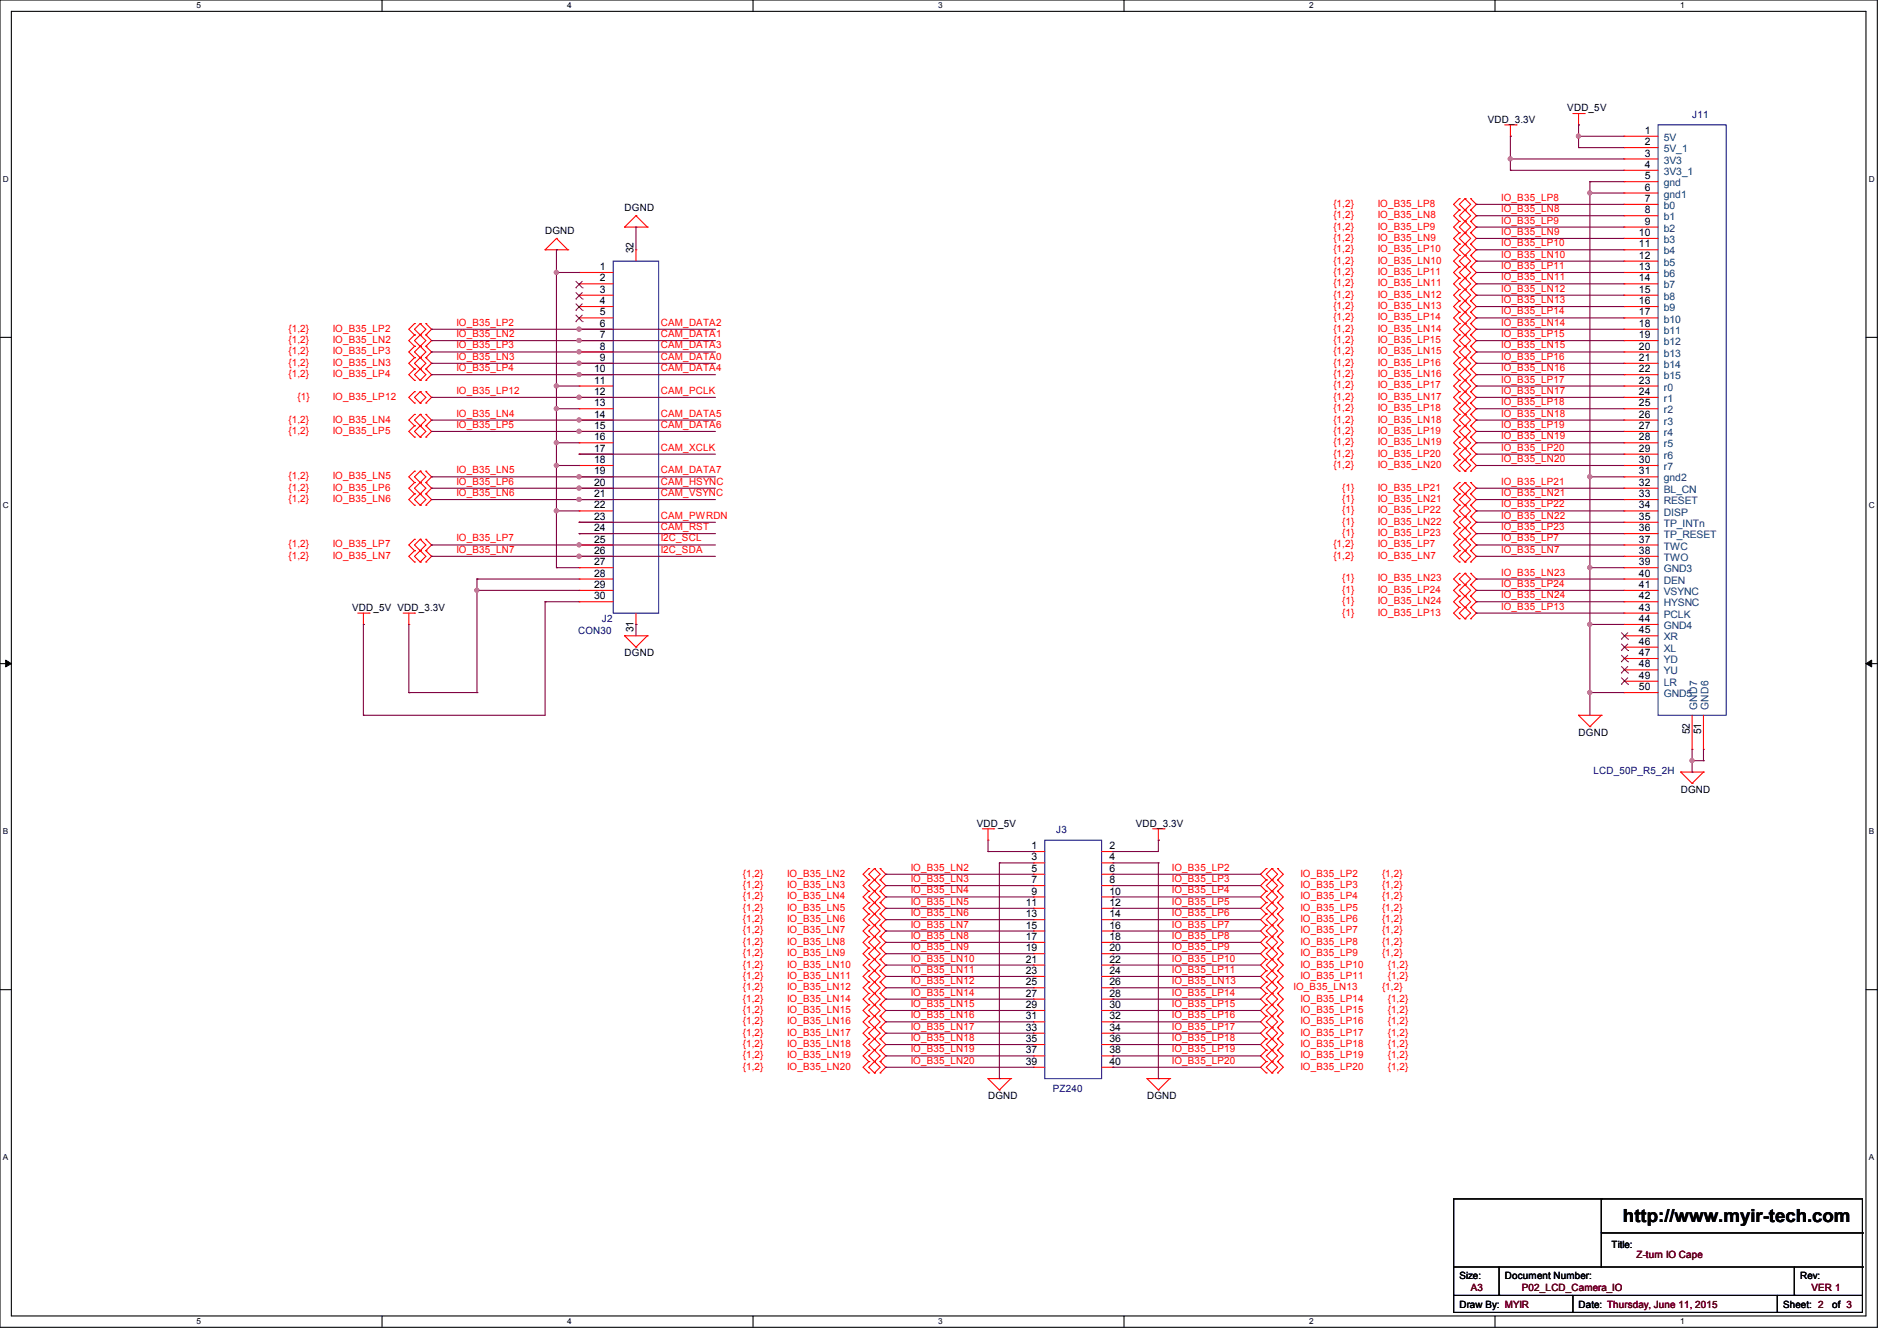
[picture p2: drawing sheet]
<svg xmlns="http://www.w3.org/2000/svg" width="297mm" height="210mm" viewBox="0 0 297 210" stroke-linecap="round" stroke-linejoin="round" font-family="sans-serif">
<defs><g id="words">
<text font-size="2.8" x="254.1" y="191.4">http://www.myir-tech.com</text>
<g font-size="1.6">
<text x="245.4" y="17.4">VDD_5V</text>
<text x="232.9" y="19.2">VDD_3.3V</text>
<text x="257.5" y="21">1</text>
<text x="257.5" y="22.7">2</text>
<text x="257.5" y="24.5">3</text>
<text x="257.5" y="26.3">4</text>
<text x="257.5" y="28.1">5</text>
<text x="257.5" y="29.8">6</text>
<text x="97.8" y="33.1">DGND</text>
<text x="257.5" y="31.6">7</text>
<text x="257.5" y="33.4">8</text>
<text x="257.5" y="35.2">9</text>
<text x="85.3" y="36.7">DGND</text>
<text x="99.2" y="39.7" transform="rotate(-90 99.2 39.7)">32</text>
<text x="256.6" y="37">10</text>
<text x="256.6" y="38.7">11</text>
<text x="256.6" y="40.5">12</text>
<text x="93.9" y="42.3">1</text>
<text x="93.9" y="44.1">2</text>
<text x="93.9" y="45.8">3</text>
<text x="93.9" y="47.6">4</text>
<text x="256.6" y="42.3">13</text>
<text x="256.6" y="44.1">14</text>
<text x="256.6" y="45.8">15</text>
<text x="256.6" y="47.6">16</text>
<text x="93.9" y="49.4">5</text>
<text x="93.9" y="51.2">6</text>
<text x="93.9" y="53">7</text>
<text x="256.6" y="49.4">17</text>
<text x="256.6" y="51.2">18</text>
<text x="256.6" y="53">19</text>
<text x="93" y="58.3">10</text>
<text x="93.9" y="54.7">8</text>
<text x="93.9" y="56.5">9</text>
<text x="256.6" y="54.7">20</text>
<text x="256.6" y="56.5">21</text>
<text x="256.6" y="58.3">22</text>
<text x="93" y="60.1">11</text>
<text x="93" y="61.8">12</text>
<text x="93" y="63.6">13</text>
<text x="93" y="65.4">14</text>
<text x="256.6" y="60.1">23</text>
<text x="256.6" y="61.8">24</text>
<text x="256.6" y="63.6">25</text>
<text x="256.6" y="65.4">26</text>
<text x="93" y="67.2">15</text>
<text x="93" y="69">16</text>
<text x="93" y="70.7">17</text>
<text x="256.6" y="67.2">27</text>
<text x="256.6" y="69">28</text>
<text x="256.6" y="70.7">29</text>
<text x="93" y="72.5">18</text>
<text x="93" y="74.3">19</text>
<text x="93" y="76.1">20</text>
<text x="93" y="77.9">21</text>
<text x="256.6" y="74.3">31</text>
<text x="256.6" y="76.1">32</text>
<text x="256.6" y="77.9">33</text>
<text x="256.6" y="72.5">30</text>
<text x="93" y="79.6">22</text>
<text x="93" y="81.4">23</text>
<text x="93" y="83.2">24</text>
<text x="256.6" y="79.6">34</text>
<text x="256.6" y="81.4">35</text>
<text x="256.6" y="83.2">36</text>
<text x="93" y="85">25</text>
<text x="93" y="86.7">26</text>
<text x="93" y="88.5">27</text>
<text x="256.6" y="85">37</text>
<text x="256.6" y="86.7">38</text>
<text x="256.6" y="88.5">39</text>
<text x="55.1" y="95.7">VDD_5V VDD_3.3V</text>
<text x="93" y="90.3">28</text>
<text x="93" y="92.1">29</text>
<text x="93" y="93.9">30</text>
<text x="256.6" y="90.3">40</text>
<text x="256.6" y="92.1">41</text>
<text x="256.6" y="93.9">42</text>
<text x="256.6" y="95.6">43</text>
<text x="99.2" y="99" transform="rotate(-90 99.2 99)">31</text>
<text x="256.6" y="97.4">44</text>
<text x="256.6" y="99.2">45</text>
<text x="256.6" y="101">46</text>
<text x="97.8" y="102.8">DGND</text>
<text x="256.6" y="102.7">47</text>
<text x="256.6" y="104.5">48</text>
<text x="256.6" y="106.3">49</text>
<text x="256.6" y="108.1">50</text>
<text x="247.2" y="115.2">DGND</text>
<text x="264.6" y="115" transform="rotate(-90 264.6 115)">52</text>
<text x="266.3" y="115" transform="rotate(-90 266.3 115)">51</text>
<text x="263.2" y="124.1">DGND</text>
<text x="152.9" y="129.5">VDD_5V</text>
<text x="177.8" y="129.5">VDD_3.3V</text>
<text x="161.5" y="133">1</text>
<text x="161.5" y="134.7">3</text>
<text x="161.5" y="136.5">5</text>
<text x="173.7" y="133">2</text>
<text x="173.7" y="134.7">4</text>
<text x="173.7" y="136.5">6</text>
<text x="160.6" y="141.9">11</text>
<text x="160.6" y="143.6">13</text>
<text x="161.5" y="138.3">7</text>
<text x="161.5" y="140.1">9</text>
<text x="173.7" y="138.3">8</text>
<text x="173.7" y="140.1">10</text>
<text x="173.7" y="141.9">12</text>
<text x="173.7" y="143.6">14</text>
<text x="160.6" y="145.4">15</text>
<text x="160.6" y="147.2">17</text>
<text x="160.6" y="149">19</text>
<text x="173.7" y="145.4">16</text>
<text x="173.7" y="147.2">18</text>
<text x="173.7" y="149">20</text>
<text x="160.6" y="150.7">21</text>
<text x="160.6" y="152.5">23</text>
<text x="160.6" y="154.3">25</text>
<text x="173.7" y="150.7">22</text>
<text x="173.7" y="152.5">24</text>
<text x="173.7" y="154.3">26</text>
<text x="160.6" y="156.1">27</text>
<text x="160.6" y="157.9">29</text>
<text x="160.6" y="159.6">31</text>
<text x="160.6" y="161.4">33</text>
<text x="173.7" y="156.1">28</text>
<text x="173.7" y="157.9">30</text>
<text x="173.7" y="159.6">32</text>
<text x="173.7" y="161.4">34</text>
<text x="160.6" y="163.2">35</text>
<text x="160.6" y="165">37</text>
<text x="160.6" y="166.8">39</text>
<text x="173.7" y="163.2">36</text>
<text x="173.7" y="165">38</text>
<text x="173.7" y="166.8">40</text>
<text x="154.7" y="172.1">DGND</text>
<text x="179.6" y="172.1">DGND</text>
<text x="252.3" y="195.4">Title:</text>
<text x="228.5" y="200.2">Size:</text>
<text x="235.6" y="200.2">Document Number:</text>
<text x="281.8" y="200.2">Rev:</text>
<text x="228.5" y="204.9">Draw By: MYIR</text>
<text x="247.2" y="204.9">Date: Thursday, June 11, 2015</text>
<text x="279.2" y="204.9">Sheet: 2</text>
<text x="286.8" y="204.9">of 3</text>
</g>
<g font-size="1.6" fill="#004080">
<text x="260.5" y="22.1">5V</text>
<text x="260.5" y="23.8">5V_1</text>
<text x="260.5" y="25.6">3V3</text>
<text x="260.5" y="27.4">3V3_1</text>
<text x="260.5" y="29.2">gnd</text>
<text x="260.5" y="30.9">gnd1</text>
<text x="260.5" y="32.7">b0</text>
<text x="260.5" y="34.5">b1</text>
<text x="260.5" y="36.3">b2</text>
<text x="260.5" y="38.1">b3</text>
<text x="260.5" y="39.8">b4</text>
<text x="260.5" y="41.6">b5</text>
<text x="260.5" y="43.4">b6</text>
<text x="260.5" y="45.2">b7</text>
<text x="260.5" y="46.9">b8</text>
<text x="260.5" y="48.7">b9</text>
<text x="260.5" y="50.5">b10</text>
<text x="260.5" y="52.3">b11</text>
<text x="260.5" y="54.1">b12</text>
<text x="260.5" y="55.8">b13</text>
<text x="260.5" y="57.6">b14</text>
<text x="260.5" y="59.4">b15</text>
<text x="260.5" y="61.2">r0</text>
<text x="260.5" y="63">r1</text>
<text x="260.5" y="64.7">r2</text>
<text x="260.5" y="66.5">r3</text>
<text x="260.5" y="68.3">r4</text>
<text x="260.5" y="70.1">r5</text>
<text x="260.5" y="71.8">r6</text>
<text x="260.5" y="75.4">gnd2</text>
<text x="260.5" y="77.2">BL_CN</text>
<text x="260.5" y="73.6">r7</text>
<text x="260.5" y="79">RESET</text>
<text x="260.5" y="80.7">DISP</text>
<text x="260.5" y="82.5">TP_INTn</text>
<text x="260.5" y="84.3">TP_RESET</text>
<text x="260.5" y="86.1">TWC</text>
<text x="260.5" y="87.8">TWO</text>
<text x="260.5" y="89.6">GND3</text>
<text x="260.5" y="91.4">DEN</text>
<text x="260.5" y="93.2">VSYNC</text>
<text x="260.5" y="95">HYSNC</text>
<text x="260.5" y="96.7">PCLK</text>
<text x="260.5" y="98.5">GND4</text>
<text x="260.5" y="100.3">XR</text>
<text x="260.5" y="102.1">XL</text>
<text x="260.5" y="103.8">YD</text>
<text x="260.5" y="105.6">YU</text>
<text x="260.5" y="107.4">LR</text>
<text x="260.5" y="109.2">GND5</text>
<text x="265.7" y="111.1" transform="rotate(-90 265.7 111.1)">GND7</text>
<text x="267.5" y="111.1" transform="rotate(-90 267.5 111.1)">GND6</text>
</g>
<g font-size="1.6" fill="#000080">
<text x="264.9" y="18.5">J11</text>
<text x="90.5" y="99.2">CON30</text>
<text x="94.2" y="97.5">J2</text>
<text x="249.5" y="121.3">LCD_50P_R5_2H</text>
<text x="165.4" y="130.5">J3</text>
<text x="164.8" y="171.1">PZ240</text>
</g>
<g font-size="1.6" fill="#f00">
<text x="208.8" y="35.9">{1,2}</text>
<text x="208.8" y="34.2">{1,2}</text>
<text x="208.8" y="32.4">{1,2}</text>
<text x="215.7" y="35.9">IO_B35_LP9</text>
<text x="215.7" y="34.2">IO_B35_LN8</text>
<text x="215.7" y="32.4">IO_B35_LP8</text>
<text x="235" y="35">IO_B35_LP9</text>
<text x="235" y="33.2">IO_B35_LN8</text>
<text x="235" y="31.5">IO_B35_LP8</text>
<text x="208.8" y="37.7">{1,2}</text>
<text x="208.8" y="41.3">{1,2}</text>
<text x="208.8" y="39.5">{1,2}</text>
<text x="215.7" y="37.7">IO_B35_LN9</text>
<text x="215.7" y="41.3">IO_B35_LN10</text>
<text x="215.7" y="39.5">IO_B35_LP10</text>
<text x="235" y="36.8">IO_B35_LN9</text>
<text x="235" y="40.3">IO_B35_LN10</text>
<text x="235" y="38.6">IO_B35_LP10</text>
<text x="208.8" y="43.1">{1,2}</text>
<text x="208.8" y="44.8">{1,2}</text>
<text x="208.8" y="46.6">{1,2}</text>
<text x="215.7" y="43.1">IO_B35_LP11</text>
<text x="215.7" y="44.8">IO_B35_LN11</text>
<text x="215.7" y="46.6">IO_B35_LN12</text>
<text x="235" y="43.9">IO_B35_LN11</text>
<text x="235" y="42.1">IO_B35_LP11</text>
<text x="235" y="45.7">IO_B35_LN12</text>
<text x="235" y="47.5">IO_B35_LN13</text>
<text x="45.2" y="51.9">{1,2}</text>
<text x="45.2" y="53.7">{1,2}</text>
<text x="52.1" y="51.9">IO_B35_LP2</text>
<text x="52.1" y="53.7">IO_B35_LN2</text>
<text x="71.5" y="51">IO_B35_LP2</text>
<text x="71.5" y="52.8">IO_B35_LN2</text>
<text x="103.5" y="52.8">CAM_DATA1</text>
<text x="103.5" y="51">CAM_DATA2</text>
<text x="208.8" y="53.7">{1,2}</text>
<text x="208.8" y="50.2">{1,2}</text>
<text x="208.8" y="51.9">{1,2}</text>
<text x="208.8" y="48.4">{1,2}</text>
<text x="215.7" y="53.7">IO_B35_LP15</text>
<text x="215.7" y="50.2">IO_B35_LP14</text>
<text x="215.7" y="51.9">IO_B35_LN14</text>
<text x="215.7" y="48.4">IO_B35_LN13</text>
<text x="235" y="52.8">IO_B35_LP15</text>
<text x="235" y="49.2">IO_B35_LP14</text>
<text x="235" y="51">IO_B35_LN14</text>
<text x="45.2" y="57.3">{1,2}</text>
<text x="45.2" y="55.5">{1,2}</text>
<text x="45.2" y="59.1">{1,2}</text>
<text x="52.1" y="57.3">IO_B35_LN3</text>
<text x="52.1" y="55.5">IO_B35_LP3</text>
<text x="52.1" y="59.1">IO_B35_LP4</text>
<text x="71.5" y="56.3">IO_B35_LN3</text>
<text x="71.5" y="54.6">IO_B35_LP3</text>
<text x="71.5" y="58.1">IO_B35_LP4</text>
<text x="103.5" y="58.1">CAM_DATA4</text>
<text x="103.5" y="56.3">CAM_DATA0</text>
<text x="103.5" y="54.6">CAM_DATA3</text>
<text x="208.8" y="55.5">{1,2}</text>
<text x="208.8" y="59.1">{1,2}</text>
<text x="208.8" y="57.3">{1,2}</text>
<text x="215.7" y="55.5">IO_B35_LN15</text>
<text x="215.7" y="59.1">IO_B35_LN16</text>
<text x="215.7" y="57.3">IO_B35_LP16</text>
<text x="235" y="54.6">IO_B35_LN15</text>
<text x="235" y="59.9">IO_B35_LP17</text>
<text x="235" y="56.3">IO_B35_LP16</text>
<text x="235" y="58.1">IO_B35_LN16</text>
<text x="46.6" y="62.6">{1}</text>
<text x="52.1" y="62.6">IO_B35_LP12</text>
<text x="71.5" y="61.7">IO_B35_LP12</text>
<text x="71.5" y="65.2">IO_B35_LN4</text>
<text x="103.5" y="65.2">CAM_DATA5</text>
<text x="103.5" y="61.7">CAM_PCLK</text>
<text x="208.8" y="62.6">{1,2}</text>
<text x="208.8" y="60.8">{1,2}</text>
<text x="208.8" y="64.4">{1,2}</text>
<text x="215.7" y="62.6">IO_B35_LN17</text>
<text x="215.7" y="60.8">IO_B35_LP17</text>
<text x="215.7" y="64.4">IO_B35_LP18</text>
<text x="235" y="61.7">IO_B35_LN17</text>
<text x="235" y="63.5">IO_B35_LP18</text>
<text x="235" y="65.2">IO_B35_LN18</text>
<text x="45.2" y="66.2">{1,2}</text>
<text x="45.2" y="67.9">{1,2}</text>
<text x="52.1" y="66.2">IO_B35_LN4</text>
<text x="52.1" y="67.9">IO_B35_LP5</text>
<text x="71.5" y="67">IO_B35_LP5</text>
<text x="103.5" y="70.6">CAM_XCLK</text>
<text x="103.5" y="67">CAM_DATA6</text>
<text x="208.8" y="69.7">{1,2}</text>
<text x="208.8" y="67.9">{1,2}</text>
<text x="208.8" y="71.5">{1,2}</text>
<text x="208.8" y="66.2">{1,2}</text>
<text x="215.7" y="69.7">IO_B35_LN19</text>
<text x="215.7" y="67.9">IO_B35_LP19</text>
<text x="215.7" y="71.5">IO_B35_LP20</text>
<text x="215.7" y="66.2">IO_B35_LN18</text>
<text x="235" y="67">IO_B35_LP19</text>
<text x="235" y="68.8">IO_B35_LN19</text>
<text x="235" y="70.6">IO_B35_LP20</text>
<text x="45.2" y="75.1">{1,2}</text>
<text x="45.2" y="76.8">{1,2}</text>
<text x="52.1" y="75.1">IO_B35_LN5</text>
<text x="52.1" y="76.8">IO_B35_LP6</text>
<text x="71.5" y="74.1">IO_B35_LN5</text>
<text x="71.5" y="77.7">IO_B35_LN6</text>
<text x="71.5" y="75.9">IO_B35_LP6</text>
<text x="103.5" y="77.7">CAM_VSYNC</text>
<text x="103.5" y="75.9">CAM_HSYNC</text>
<text x="103.5" y="74.1">CAM_DATA7</text>
<text x="208.8" y="73.3">{1,2}</text>
<text x="210.2" y="76.8">{1}</text>
<text x="215.7" y="76.8">IO_B35_LP21</text>
<text x="215.7" y="73.3">IO_B35_LN20</text>
<text x="235" y="75.9">IO_B35_LP21</text>
<text x="235" y="77.7">IO_B35_LN21</text>
<text x="235" y="72.3">IO_B35_LN20</text>
<text x="45.2" y="78.6">{1,2}</text>
<text x="52.1" y="78.6">IO_B35_LN6</text>
<text x="103.5" y="83">CAM_RST</text>
<text x="103.5" y="81.2">CAM_PWRDN</text>
<text x="210.2" y="78.6">{1}</text>
<text x="210.2" y="83.9">{1}</text>
<text x="210.2" y="82.2">{1}</text>
<text x="210.2" y="80.4">{1}</text>
<text x="215.7" y="78.6">IO_B35_LN21</text>
<text x="215.7" y="83.9">IO_B35_LP23</text>
<text x="215.7" y="82.2">IO_B35_LN22</text>
<text x="215.7" y="80.4">IO_B35_LP22</text>
<text x="235" y="83">IO_B35_LP23</text>
<text x="235" y="81.2">IO_B35_LN22</text>
<text x="235" y="79.5">IO_B35_LP22</text>
<text x="45.2" y="85.7">{1,2}</text>
<text x="45.2" y="87.5">{1,2}</text>
<text x="52.1" y="85.7">IO_B35_LP7</text>
<text x="52.1" y="87.5">IO_B35_LN7</text>
<text x="71.5" y="86.6">IO_B35_LN7</text>
<text x="71.5" y="84.8">IO_B35_LP7</text>
<text x="103.5" y="86.6">I2C_SDA</text>
<text x="103.5" y="84.8">I2C_SCL</text>
<text x="208.8" y="85.7">{1,2}</text>
<text x="208.8" y="87.5">{1,2}</text>
<text x="215.7" y="85.7">IO_B35_LP7</text>
<text x="215.7" y="87.5">IO_B35_LN7</text>
<text x="235" y="86.6">IO_B35_LN7</text>
<text x="235" y="84.8">IO_B35_LP7</text>
<text x="210.2" y="91.1">{1}</text>
<text x="210.2" y="94.6">{1}</text>
<text x="210.2" y="92.8">{1}</text>
<text x="215.7" y="91.1">IO_B35_LN23</text>
<text x="215.7" y="94.6">IO_B35_LN24</text>
<text x="215.7" y="92.8">IO_B35_LP24</text>
<text x="235" y="90.1">IO_B35_LN23</text>
<text x="235" y="93.7">IO_B35_LN24</text>
<text x="235" y="91.9">IO_B35_LP24</text>
<text x="235" y="95.5">IO_B35_LP13</text>
<text x="210.2" y="96.4">{1}</text>
<text x="215.7" y="96.4">IO_B35_LP13</text>
<text x="116.3" y="137.3">{1,2}</text>
<text x="123.2" y="137.3">IO_B35_LN2</text>
<text x="142.6" y="136.4">IO_B35_LN2</text>
<text x="183.5" y="136.4">IO_B35_LP2</text>
<text x="203.6" y="137.3">IO_B35_LP2</text>
<text x="216.4" y="137.3">{1,2}</text>
<text x="116.3" y="139.1">{1,2}</text>
<text x="116.3" y="140.8">{1,2}</text>
<text x="116.3" y="142.6">{1,2}</text>
<text x="123.2" y="139.1">IO_B35_LN3</text>
<text x="123.2" y="140.8">IO_B35_LN4</text>
<text x="123.2" y="142.6">IO_B35_LN5</text>
<text x="142.6" y="138.1">IO_B35_LN3</text>
<text x="142.6" y="139.9">IO_B35_LN4</text>
<text x="142.6" y="141.7">IO_B35_LN5</text>
<text x="142.6" y="143.5">IO_B35_LN6</text>
<text x="183.5" y="138.1">IO_B35_LP3</text>
<text x="183.5" y="139.9">IO_B35_LP4</text>
<text x="183.5" y="141.7">IO_B35_LP5</text>
<text x="183.5" y="143.5">IO_B35_LP6</text>
<text x="203.6" y="139.1">IO_B35_LP3</text>
<text x="203.6" y="140.8">IO_B35_LP4</text>
<text x="203.6" y="142.6">IO_B35_LP5</text>
<text x="216.4" y="139.1">{1,2}</text>
<text x="216.4" y="140.8">{1,2}</text>
<text x="216.4" y="142.6">{1,2}</text>
<text x="116.3" y="144.4">{1,2}</text>
<text x="116.3" y="146.2">{1,2}</text>
<text x="116.3" y="148">{1,2}</text>
<text x="116.3" y="149.7">{1,2}</text>
<text x="123.2" y="144.4">IO_B35_LN6</text>
<text x="123.2" y="146.2">IO_B35_LN7</text>
<text x="123.2" y="148">IO_B35_LN8</text>
<text x="123.2" y="149.7">IO_B35_LN9</text>
<text x="142.6" y="145.2">IO_B35_LN7</text>
<text x="142.6" y="147">IO_B35_LN8</text>
<text x="142.6" y="148.8">IO_B35_LN9</text>
<text x="183.5" y="145.2">IO_B35_LP7</text>
<text x="183.5" y="147">IO_B35_LP8</text>
<text x="183.5" y="148.8">IO_B35_LP9</text>
<text x="203.6" y="144.4">IO_B35_LP6</text>
<text x="203.6" y="146.2">IO_B35_LP7</text>
<text x="203.6" y="148">IO_B35_LP8</text>
<text x="203.6" y="149.7">IO_B35_LP9</text>
<text x="216.4" y="144.4">{1,2}</text>
<text x="216.4" y="146.2">{1,2}</text>
<text x="216.4" y="148">{1,2}</text>
<text x="216.4" y="149.7">{1,2}</text>
<text x="116.3" y="151.5">{1,2}</text>
<text x="116.3" y="153.3">{1,2}</text>
<text x="116.3" y="155.1">{1,2}</text>
<text x="123.2" y="151.5">IO_B35_LN10</text>
<text x="123.2" y="153.3">IO_B35_LN11</text>
<text x="123.2" y="155.1">IO_B35_LN12</text>
<text x="142.6" y="150.6">IO_B35_LN10</text>
<text x="142.6" y="152.4">IO_B35_LN11</text>
<text x="142.6" y="154.1">IO_B35_LN12</text>
<text x="142.6" y="155.9">IO_B35_LN14</text>
<text x="183.5" y="150.6">IO_B35_LP10</text>
<text x="183.5" y="152.4">IO_B35_LP11</text>
<text x="183.5" y="154.1">IO_B35_LN13</text>
<text x="183.5" y="155.9">IO_B35_LP14</text>
<text x="202.5" y="155.1">IO_B35_LN13</text>
<text x="203.6" y="151.5">IO_B35_LP10</text>
<text x="203.6" y="153.3">IO_B35_LP11</text>
<text x="216.4" y="155.1">{1,2}</text>
<text x="217.3" y="151.5">{1,2}</text>
<text x="217.3" y="153.3">{1,2}</text>
<text x="116.3" y="156.8">{1,2}</text>
<text x="116.3" y="158.6">{1,2}</text>
<text x="116.3" y="160.4">{1,2}</text>
<text x="123.2" y="156.8">IO_B35_LN14</text>
<text x="123.2" y="158.6">IO_B35_LN15</text>
<text x="123.2" y="160.4">IO_B35_LN16</text>
<text x="142.6" y="157.7">IO_B35_LN15</text>
<text x="142.6" y="159.5">IO_B35_LN16</text>
<text x="142.6" y="161.2">IO_B35_LN17</text>
<text x="183.5" y="157.7">IO_B35_LP15</text>
<text x="183.5" y="159.5">IO_B35_LP16</text>
<text x="183.5" y="161.2">IO_B35_LP17</text>
<text x="203.6" y="156.8">IO_B35_LP14</text>
<text x="203.6" y="158.6">IO_B35_LP15</text>
<text x="203.6" y="160.4">IO_B35_LP16</text>
<text x="217.3" y="156.8">{1,2}</text>
<text x="217.3" y="158.6">{1,2}</text>
<text x="217.3" y="160.4">{1,2}</text>
<text x="116.3" y="162.2">{1,2}</text>
<text x="116.3" y="164">{1,2}</text>
<text x="116.3" y="165.7">{1,2}</text>
<text x="116.3" y="167.5">{1,2}</text>
<text x="123.2" y="162.2">IO_B35_LN17</text>
<text x="123.2" y="164">IO_B35_LN18</text>
<text x="123.2" y="165.7">IO_B35_LN19</text>
<text x="123.2" y="167.5">IO_B35_LN20</text>
<text x="142.6" y="163">IO_B35_LN18</text>
<text x="142.6" y="164.8">IO_B35_LN19</text>
<text x="142.6" y="166.6">IO_B35_LN20</text>
<text x="183.5" y="163">IO_B35_LP18</text>
<text x="183.5" y="164.8">IO_B35_LP19</text>
<text x="183.5" y="166.6">IO_B35_LP20</text>
<text x="203.6" y="162.2">IO_B35_LP17</text>
<text x="203.6" y="164">IO_B35_LP18</text>
<text x="203.6" y="165.7">IO_B35_LP19</text>
<text x="203.6" y="167.5">IO_B35_LP20</text>
<text x="217.3" y="162.2">{1,2}</text>
<text x="217.3" y="164">{1,2}</text>
<text x="217.3" y="165.7">{1,2}</text>
<text x="217.3" y="167.5">{1,2}</text>
</g>
<g font-size="1.6" fill="#800000">
<text x="256.2" y="197">Z-turn IO Cape</text>
<text x="230.3" y="202.2">A3</text>
<text x="238.3" y="202.2">P02_LCD_Camera_IO</text>
<text x="283.6" y="202.2">VER 1</text>
</g>
<g font-size="1.3">
<text x="30.8" y="1.3">5</text>
<text x="88.8" y="1.3">4</text>
<text x="146.9" y="1.3">3</text>
<text x="205" y="1.3">2</text>
<text x="263.1" y="1.3">1</text>
<text x=".5" y="28.4">D</text>
<text x="292.6" y="28.4">D</text>
<text x=".5" y="79.5">C</text>
<text x="292.6" y="79.5">C</text>
<text x=".5" y="130.6">B</text>
<text x="292.6" y="130.6">B</text>
<text x=".5" y="181.7">A</text>
<text x="292.6" y="181.7">A</text>
<text x="30.8" y="207.4">5</text>
<text x="88.8" y="207.4">4</text>
<text x="146.9" y="207.4">3</text>
<text x="205" y="207.4">2</text>
<text x="263.1" y="207.4">1</text>
</g>
</g></defs>
<path d="M0 0h293.9v207.9h-293.9zM1.8 1.8h290.3v204.3h-290.3z" fill="none" stroke="#000" stroke-width=".17"/>
<g fill="#fff">
<path d="M30.8 .2h.7v1.4h-.7z"/>
<path d="M30.8 206.2h.7v1.4h-.7z"/>
</g>
<path d="M59.8 0v1.8M59.8 206.1v1.8" fill="none" stroke="#000" stroke-width=".17"/>
<g fill="#fff">
<path d="M88.8 .2h.7v1.4h-.7z"/>
<path d="M88.8 206.2h.7v1.4h-.7z"/>
</g>
<path d="M117.9 0v1.8M117.9 206.1v1.8" fill="none" stroke="#000" stroke-width=".17"/>
<g fill="#fff">
<path d="M146.9 .2h.7v1.4h-.7z"/>
<path d="M146.9 206.2h.7v1.4h-.7z"/>
</g>
<path d="M176 0v1.8M176 206.1v1.8" fill="none" stroke="#000" stroke-width=".17"/>
<g fill="#fff">
<path d="M205 .2h.7v1.4h-.7z"/>
<path d="M205 206.2h.7v1.4h-.7z"/>
</g>
<path d="M234.1 0v1.8M234.1 206.1v1.8" fill="none" stroke="#000" stroke-width=".17"/>
<g fill="#fff">
<path d="M263.1 .2h.6v1.4h-.6z"/>
<path d="M263.1 206.2h.6v1.4h-.6z"/>
<path d="M.5 27.3h.9v1.4h-.9z"/>
<path d="M292.6 27.3h.9v1.4h-.9z"/>
<path d="M.5 78.4h.9v1.4h-.9z"/>
<path d="M292.6 78.4h.9v1.4h-.9z"/>
</g>
<path d="M0 52.8h1.8M292.1 52.8h1.8" fill="none" stroke="#000" stroke-width=".17"/>
<g fill="#fff">
<path d="M.5 129.5h.8v1.4h-.8z"/>
<path d="M292.6 129.5h.8v1.4h-.8z"/>
</g>
<path d="M0 103.9h1.8M292.1 103.9h1.8" fill="none" stroke="#000" stroke-width=".17"/>
<path d="M.9 103.4l.9 .5-.9 .5zM292.1 103.9l.9-.5v1z" fill="#000" stroke="#000" stroke-width=".16"/>
<g fill="#fff">
<path d="M.5 180.5h.8v1.4h-.8z"/>
<path d="M292.6 180.5h.8v1.4h-.8z"/>
</g>
<g fill="none" stroke="#000" stroke-width=".17">
<path d="M0 155h1.8M292.1 155h1.8M227.6 187.7h64v17.8h-64zM227.6 198.4h64M234.7 198.4v4.5M250.7 187.7h.1M250.7 187.7v10.7M250.7 193.1h40.9M280.9 198.4v4.5M291.6 198.4h.1M291.6 193.1h.1M227.6 202.9h.1"/>
<path d="M227.6 202.9h64M234.7 202.9h.1M246.3 205.5h.1M246.3 202.9v2.6M278.3 205.5h.1M278.3 202.9v2.6M280.9 202.9h.1"/>
</g>
<g fill="none" stroke="#f00" stroke-width=".17">
<path d="M235.6 19.6h1.8M236.5 19.6v1.7M237.4 19.6h.1M246.3 17.8h1.7M247.1 19.6h.1M247.1 17.8v1.8M248 17.8h.1M85.3 39.1h.1M85.3 39.1h3.6M87.1 37.3h.1M87.1 37.3l1.8 1.8M87.1 37.3l-1.8 1.8"/>
<path d="M88.9 39.1h.1M97.8 35.6h.1M97.8 35.6h3.5M99.6 33.8h.1M99.6 39.1h.1M99.6 33.8l1.7 1.8M99.6 33.8l-1.8 1.8M99.6 39.1v1.8M101.3 35.6h.1M228.5 38.2h.1M228.5 36.4h.1M228.5 34.7h.1"/>
<path d="M228.5 32.9h.1M228.5 31.1h.1M228.5 38.2l-.9 .9 .9 .9M228.5 36.4l-.9 .9 .9 .9M228.5 31.1l-.9 .9 .9 .9M228.5 34.7l-.9 .9 .9 .8M228.5 32.9l-.9 .9 .9 .9M229.4 36.4h.1M229.4 38.2h.1M229.4 34.7h.1M229.4 32.9h.1M229.4 31.1h.1"/>
<path d="M229.4 31.1l-.9 .9 1.8 1.8-1.8 1.8 1.8 1.7-1.8 1.8 1.8 1.8-1.8 1.8 1.8 1.7-1.8 1.8 1.8 1.8-1.8 1.8 1.8 1.8-1.8 1.7 1.8 1.8-1.8 1.8 1.8 1.8-1.8 1.8 1.8 1.7-1.8 1.8 1.8 1.8-1.8 1.8 1.8 1.7-1.8 1.8 1.8 1.8-.9 .9M229.4 31.1l.9 .9-1.8 1.8 1.8 1.8-1.8 1.7 1.8 1.8-1.8 1.8 1.8 1.8-1.8 1.7 1.8 1.8-1.8 1.8 1.8 1.8-1.8 1.8 1.8 1.7-1.8 1.8 1.8 1.8-1.8 1.8 1.8 1.8-1.8 1.7 1.8 1.8-1.8 1.8 1.8 1.8-1.8 1.7 1.8 1.8-1.8 1.8 .9 .9M230.3 38.2h.1M230.3 36.4h.1M230.3 34.7h.1M230.3 32.9h.1M230.3 31.1h.1M230.3 38.2l.8 .9-.8 .9M230.3 36.4l.8 .9-.8 .9M230.3 32.9l.8 .9-.8 .9M230.3 34.7l.8 .9-.8 .8M230.3 31.1l.8 .9-.8 .9"/>
<path d="M236.5 21.3h.1M254.3 21.3h.1M254.3 23.1h.1M254.3 24.9h.1M254.3 26.7h.1M254.3 28.4h.1M254.3 30.2h.1M254.3 32h.1M254.3 33.8h.1M254.3 35.6h.1M254.3 37.3h.1M254.3 39.1h.1"/>
<path d="M254.3 39.1h5.3M254.3 35.6h5.3M254.3 21.3h5.3M254.3 23.1h5.3M254.3 24.9h5.3M254.3 26.7h5.3M254.3 28.4h5.3M254.3 30.2h5.3M254.3 32h5.3M254.3 33.8h5.3M254.3 37.3h5.3M64.9 57.8h.1"/>
<path d="M64.9 56h.1M64.9 54.2h.1M64.9 59.6h.1M64.9 52.5h.1M64.9 50.7h.1M64.9 57.8l-.9 .9 .9 .9M64.9 52.5l-.9 .8 .9 .9M64.9 56l-.9 .9 .9 .9M64.9 50.7l-.9 .9 .9 .9M64.9 54.2l-.9 .9 .9 .9M65.8 56h.1M65.8 57.8h.1"/>
<path d="M65.8 54.2h.1M65.8 59.6h.1M65.8 50.7h.1M65.8 52.5h.1M65.8 50.7l-.9 .9 1.8 1.7-1.8 1.8 1.8 1.8-1.8 1.8 .9 .9M65.8 50.7l.9 .9-1.8 1.7 1.8 1.8-1.8 1.8 1.8 1.8-.9 .9M66.7 57.8h.1M66.7 56h.1M66.7 54.2h.1M66.7 59.6h.1M66.7 52.5h.1M66.7 50.7h.1"/>
<path d="M66.7 57.8l.9 .9-.9 .9M66.7 56l.9 .9-.9 .9M66.7 52.5l.9 .8-.9 .9M66.7 54.2l.9 .9-.9 .9M66.7 50.7l.9 .9-.9 .9M90.7 42.7h.1M90.7 44.4h.1M90.7 46.2h.1M90.7 48h.1M90.7 49.8h.1M90.7 51.6h.1M90.7 53.3h.1"/>
<path d="M90.7 55.1h.1M90.7 56.9h.1M90.7 58.7h.1M90.7 42.7h5.3M90.7 44.4h5.3M90.7 46.2h5.3M90.7 48h5.3M90.7 49.8h5.3M90.7 51.6h5.3M90.7 53.3h5.3M90.7 55.1h5.3M90.7 56.9h5.3"/>
<path d="M90.7 58.7h5.3M228.5 56h.1M228.5 54.2h.1M228.5 52.5h.1M228.5 59.6h.1M228.5 43.6h.1M228.5 41.8h.1M228.5 45.3h.1M228.5 40h.1M228.5 57.8h.1M228.5 50.7h.1M228.5 48.9h.1"/>
<path d="M228.5 47.1h.1M228.5 57.8l-.9 .9 .9 .9M228.5 50.7l-.9 .9 .9 .9M228.5 54.2l-.9 .9 .9 .9M228.5 56l-.9 .9 .9 .9M228.5 48.9l-.9 .9 .9 .9M228.5 52.5l-.9 .8 .9 .9M228.5 59.6l-.9 .9 .9 .8M228.5 45.3l-.9 .9 .9 .9M228.5 41.8l-.9 .9 .9 .9M228.5 47.1l-.9 .9 .9 .9M228.5 40l-.9 .9 .9 .9"/>
<path d="M228.5 43.6l-.9 .8 .9 .9M229.4 54.2h.1M229.4 56h.1M229.4 52.5h.1M229.4 59.6h.1M229.4 41.8h.1M229.4 43.6h.1M229.4 45.3h.1M229.4 40h.1M229.4 57.8h.1M229.4 48.9h.1M229.4 50.7h.1"/>
<path d="M229.4 47.1h.1M230.3 56h.1M230.3 54.2h.1M230.3 52.5h.1M230.3 59.6h.1M230.3 43.6h.1M230.3 41.8h.1M230.3 45.3h.1M230.3 40h.1M230.3 57.8h.1M230.3 50.7h.1M230.3 48.9h.1"/>
<path d="M230.3 47.1h.1M230.3 54.2l.8 .9-.8 .9M230.3 50.7l.8 .9-.8 .9M230.3 52.5l.8 .8-.8 .9M230.3 56l.8 .9-.8 .9M230.3 48.9l.8 .9-.8 .9M230.3 57.8l.8 .9-.8 .9M230.3 59.6l.8 .9-.8 .8M230.3 41.8l.8 .9-.8 .9M230.3 45.3l.8 .9-.8 .9M230.3 43.6l.8 .8-.8 .9M230.3 40l.8 .9-.8 .9"/>
<path d="M230.3 47.1l.8 .9-.8 .9M254.3 40.9h.1M254.3 42.7h.1M254.3 44.4h.1M254.3 46.2h.1M254.3 48h.1M254.3 49.8h.1M254.3 51.6h.1M254.3 53.3h.1M254.3 55.1h.1M254.3 56.9h.1M254.3 58.7h.1"/>
<path d="M254.3 40.9h5.3M254.3 42.7h5.3M254.3 44.4h5.3M254.3 46.2h5.3M254.3 48h5.3M254.3 49.8h5.3M254.3 51.6h5.3M254.3 53.3h5.3M254.3 55.1h5.3M254.3 56.9h5.3M254.3 58.7h5.3M64.9 63.1h.1"/>
<path d="M64.9 61.3h.1M64.9 66.7h.1M64.9 64.9h.1M64.9 75.6h.1M64.9 73.8h.1M64.9 68.5h.1M64.9 79.1h.1M64.9 77.3h.1M64.9 64.9l-.9 .9 .9 .9M64.9 61.3l-.9 .9 .9 .9M64.9 77.3l-.9 .9 .9 .9M64.9 73.8l-.9 .9 .9 .9"/>
<path d="M64.9 66.7l-.9 .9 .9 .9M64.9 75.6l-.9 .9 .9 .8M65.8 61.3h.1M65.8 63.1h.1M65.8 64.9h.1M65.8 66.7h.1M65.8 73.8h.1M65.8 75.6h.1M65.8 68.5h.1M65.8 77.3h.1M65.8 79.1h.1M65.8 61.3l.9 .9-.9 .9"/>
<path d="M65.8 61.3l-.9 .9 .9 .9M65.8 64.9l.9 .9-1.8 1.8 .9 .9M65.8 64.9l-.9 .9 1.8 1.8-.9 .9M65.8 73.8l.9 .9-1.8 1.8 1.8 1.7-.9 .9M65.8 73.8l-.9 .9 1.8 1.8-1.8 1.7 .9 .9M66.7 63.1h.1M66.7 61.3h.1M66.7 66.7h.1M66.7 64.9h.1M66.7 75.6h.1M66.7 73.8h.1M66.7 68.5h.1"/>
<path d="M66.7 79.1h.1M66.7 77.3h.1M66.7 64.9l.9 .9-.9 .9M66.7 61.3l.9 .9-.9 .9M66.7 73.8l.9 .9-.9 .9M66.7 77.3l.9 .9-.9 .9M66.7 66.7l.9 .9-.9 .9M66.7 75.6l.9 .9-.9 .8M90.7 60.5h.1M90.7 62.2h.1M90.7 64h.1M90.7 65.8h.1"/>
<path d="M90.7 67.6h.1M90.7 69.3h.1M90.7 71.1h.1M90.7 72.9h.1M90.7 74.7h.1M90.7 76.5h.1M90.7 78.2h.1M90.7 74.7h5.3M90.7 76.5h5.3M90.7 78.2h5.3M90.7 60.5h5.3M90.7 62.2h5.3"/>
<path d="M90.7 64h5.3M90.7 65.8h5.3M90.7 67.6h5.3M90.7 69.3h5.3M90.7 71.1h5.3M90.7 72.9h5.3M228.5 70.2h.1M228.5 68.5h.1M228.5 66.7h.1M228.5 79.1h.1M228.5 77.3h.1M228.5 75.6h.1"/>
<path d="M228.5 63.1h.1M228.5 61.3h.1M228.5 73.8h.1M228.5 72h.1M228.5 64.9h.1M228.5 72l-.9 .9 .9 .9M228.5 68.5l-.9 .8 .9 .9M228.5 70.2l-.9 .9 .9 .9M228.5 63.1l-.9 .9 .9 .9M228.5 66.7l-.9 .9 .9 .9M228.5 77.3l-.9 .9 .9 .9M228.5 79.1l-.9 .9 .9 .9"/>
<path d="M228.5 75.6l-.9 .9 .9 .8M228.5 64.9l-.9 .9 .9 .9M228.5 61.3l-.9 .9 .9 .9M229.4 68.5h.1M229.4 70.2h.1M229.4 66.7h.1M229.4 77.3h.1M229.4 79.1h.1M229.4 75.6h.1M229.4 61.3h.1M229.4 63.1h.1M229.4 72h.1"/>
<path d="M229.4 73.8h.1M229.4 64.9h.1M229.4 75.6l-.9 .9 1.8 1.7-.9 .9M229.4 75.6l.9 .9-1.8 1.7 1.8 1.8-1.8 1.8 1.8 1.8-1.8 1.7 1.8 1.8-.9 .9M229.4 79.1l-.9 .9 1.8 1.8-1.8 1.8 1.8 1.7-1.8 1.8 .9 .9M230.3 70.2h.1M230.3 68.5h.1M230.3 66.7h.1M230.3 79.1h.1M230.3 77.3h.1M230.3 75.6h.1M230.3 63.1h.1"/>
<path d="M230.3 61.3h.1M230.3 73.8h.1M230.3 72h.1M230.3 64.9h.1M230.3 68.5l.8 .8-.8 .9M230.3 72l.8 .9-.8 .9M230.3 64.9l.8 .9-.8 .9M230.3 66.7l.8 .9-.8 .9M230.3 70.2l.8 .9-.8 .9M230.3 63.1l.8 .9-.8 .9M230.3 77.3l.8 .9-.8 .9M230.3 75.6l.8 .9-.8 .8"/>
<path d="M230.3 61.3l.8 .9-.8 .9M230.3 79.1l.8 .9-.8 .9M254.3 74.7h.1M254.3 76.5h.1M254.3 78.2h.1M254.3 60.5h.1M254.3 62.2h.1M254.3 64h.1M254.3 65.8h.1M254.3 67.6h.1M254.3 69.3h.1M254.3 71.1h.1"/>
<path d="M254.3 72.9h.1M254.3 74.7h5.3M254.3 76.5h5.3M254.3 78.2h5.3M254.3 60.5h5.3M254.3 62.2h5.3M254.3 64h5.3M254.3 65.8h5.3M254.3 67.6h5.3M254.3 69.3h5.3M254.3 71.1h5.3M254.3 72.9h5.3"/>
<path d="M56 96h1.8M56.9 97.8h.1M56.9 96v1.8M57.8 96h.1M63.1 96h1.8M64 97.8h.1M64 96v1.8M64.9 96h.1M64.9 86.2h.1M64.9 84.5h.1M64.9 88h.1M64.9 84.5l-.9 .8 .9 .9"/>
<path d="M64.9 86.2l-.9 .9 .9 .9M65.8 84.5h.1M65.8 86.2h.1M65.8 88h.1M65.8 84.5l.9 .8-1.8 1.8 .9 .9M65.8 84.5l-.9 .8 1.8 1.8-.9 .9M66.7 86.2h.1M66.7 84.5h.1M66.7 88h.1M66.7 84.5l.9 .8-.9 .9M66.7 86.2l.9 .9-.9 .9M90.7 80h.1"/>
<path d="M90.7 81.8h.1M90.7 83.6h.1M90.7 85.3h.1M90.7 87.1h.1M90.7 88.9h.1M90.7 90.7h.1M90.7 92.5h.1M90.7 94.2h.1M90.7 80h5.3M90.7 81.8h5.3M90.7 83.6h5.3M90.7 85.3h5.3"/>
<path d="M90.7 87.1h5.3M90.7 88.9h5.3M90.7 90.7h5.3M90.7 92.5h5.3M90.7 94.2h5.3M97.8 99.6h.1M97.8 99.6h3.5M97.8 99.6l1.8 1.7M99.6 97.8h.1M99.6 96v1.8M101.3 99.6h.1M101.3 99.6l-1.7 1.7"/>
<path d="M228.5 91.6h.1M228.5 89.8h.1M228.5 84.5h.1M228.5 82.7h.1M228.5 95.1h.1M228.5 93.3h.1M228.5 80.9h.1M228.5 96.9h.1M228.5 86.2h.1M228.5 88h.1M228.5 80.9l-.9 .9 .9 .9M228.5 93.3l-.9 .9 .9 .9"/>
<path d="M228.5 89.8l-.9 .9 .9 .9M228.5 86.2l-.9 .9 .9 .9M228.5 82.7l-.9 .9 .9 .9M228.5 95.1l-.9 .9 .9 .9M228.5 91.6l-.9 .9 .9 .8M228.5 84.5l-.9 .8 .9 .9M229.4 89.8h.1M229.4 91.6h.1M229.4 82.7h.1M229.4 84.5h.1M229.4 93.3h.1M229.4 95.1h.1"/>
<path d="M229.4 80.9h.1M229.4 96.9h.1M229.4 86.2h.1M229.4 88h.1M229.4 89.8l.9 .9-1.8 1.8 1.8 1.7-1.8 1.8 .9 .9M229.4 89.8l-.9 .9 1.8 1.8-1.8 1.7 1.8 1.8-.9 .9M230.3 91.6h.1M230.3 89.8h.1M230.3 84.5h.1M230.3 82.7h.1M230.3 95.1h.1M230.3 93.3h.1"/>
<path d="M230.3 80.9h.1M230.3 96.9h.1M230.3 86.2h.1M230.3 88h.1M230.3 80.9l.8 .9-.8 .9M230.3 89.8l.8 .9-.8 .9M230.3 93.3l.8 .9-.8 .9M230.3 86.2l.8 .9-.8 .9M230.3 82.7l.8 .9-.8 .9M230.3 91.6l.8 .9-.8 .8M230.3 95.1l.8 .9-.8 .9M230.3 84.5l.8 .8-.8 .9"/>
<path d="M254.3 80h.1M254.3 81.8h.1M254.3 83.6h.1M254.3 85.3h.1M254.3 87.1h.1M254.3 88.9h.1M254.3 90.7h.1M254.3 92.5h.1M254.3 94.2h.1M254.3 96h.1M254.3 97.8h.1M254.3 99.6h.1"/>
<path d="M254.3 99.6h5.3M254.3 96h5.3M254.3 80h5.3M254.3 81.8h5.3M254.3 83.6h5.3M254.3 85.3h5.3M254.3 87.1h5.3M254.3 88.9h5.3M254.3 90.7h5.3M254.3 92.5h5.3M254.3 94.2h5.3M254.3 97.8h5.3"/>
<path d="M99.6 101.3h.1M247.1 112h.1M247.1 112h3.6M247.1 112l1.8 1.8M248.9 113.8h.1M250.7 112h.1M250.7 112l-1.8 1.8M254.3 101.3h.1M254.3 103.1h.1M254.3 104.9h.1M254.3 106.7h.1M254.3 108.5h.1"/>
<path d="M254.3 101.3h5.3M254.3 103.1h5.3M254.3 104.9h5.3M254.3 106.7h5.3M254.3 108.5h5.3M264.9 117.3h.1M264.9 112v5.3M266.7 117.3h.1M266.7 112v5.3M136 137.8h.1M136 136h.1M136 139.6h.1"/>
<path d="M136 137.8l-.9 .9 .9 .9M136 139.6l-.9 .9 .9 .9M136 136l-.9 .9 .9 .9M136.9 136h.1M136.9 137.8h.1M136.9 139.6h.1M136.9 136l-.9 .9 1.8 1.8-1.8 1.8 1.8 1.7-1.8 1.8 1.8 1.8-1.8 1.8 1.8 1.8-1.8 1.7 1.8 1.8-1.8 1.8 1.8 1.8-1.8 1.7 1.8 1.8-1.8 1.8 1.8 1.8-1.8 1.8 1.8 1.7-.9 .9M136.9 136l.9 .9-1.8 1.8 1.8 1.8-1.8 1.7 .9 .9M137.8 137.8h.1M137.8 136h.1M137.8 139.6h.1M137.8 136l.9 .9-.9 .9"/>
<path d="M137.8 137.8l.9 .9-.9 .9M137.8 139.6l.9 .9-.9 .9M153.8 129.8h1.8M154.7 131.6h.1M154.7 129.8v1.8M155.6 129.8h.1M161.8 133.3h.1M161.8 135.1h.1M161.8 136.9h.1M161.8 138.7h.1M161.8 133.3h1.8M161.8 135.1h1.8"/>
<path d="M161.8 136.9h1.8M161.8 138.7h1.8M172.5 133.3h1.7M172.5 135.1h1.7M172.5 136.9h1.7M172.5 138.7h1.7M174.2 133.3h.1M174.2 135.1h.1M174.2 136.9h.1M174.2 138.7h.1M180.5 129.8h1.7M181.4 131.6h.1"/>
<path d="M181.4 129.8v1.8M182.2 129.8h.1M198.2 137.8h.1M198.2 136h.1M198.2 139.6h.1M198.2 136l-.8 .9 .8 .9M198.2 139.6l-.8 .9 .8 .9M198.2 137.8l-.8 .9 .8 .9M199.1 136h.1M199.1 137.8h.1M199.1 139.6h.1M199.1 136l-.9 .9 1.8 1.8-1.8 1.8 1.8 1.7-1.8 1.8 1.8 1.8-1.8 1.8 1.8 1.8-1.8 1.7 1.8 1.8-1.8 1.8 1.8 1.8-1.8 1.7 1.8 1.8-1.8 1.8 1.8 1.8-1.8 1.8 1.8 1.7-.9 .9"/>
<path d="M199.1 136l.9 .9-1.8 1.8 .9 .9M199.1 139.6l.9 .9-1.8 1.7 1.8 1.8-1.8 1.8 1.8 1.8-1.8 1.8 .9 .8M200 137.8h.1M200 136h.1M200 139.6h.1M200 139.6l.9 .9-.9 .9M200 136l.9 .9-.9 .9M200 137.8l.9 .9-.9 .9M263.1 120.9h.1M263.1 120.9h3.6M263.1 120.9l1.8 1.8M264.9 122.7h.1"/>
<path d="M266.7 120.9h.1M266.7 120.9l-1.8 1.8M136 141.4h.1M136 143.1h.1M136 144.9h.1M136 146.7h.1M136 148.5h.1M136 150.2h.1M136 152h.1M136 153.8h.1M136 155.6h.1M136 157.4h.1"/>
<path d="M136 159.1h.1M136 153.8l-.9 .9 .9 .9M136 155.6l-.9 .9 .9 .9M136 152l-.9 .9 .9 .9M136 141.4l-.9 .8 .9 .9M136 143.1l-.9 .9 .9 .9M136 144.9l-.9 .9 .9 .9M136 146.7l-.9 .9 .9 .9M136 148.5l-.9 .9 .9 .8M136 150.2l-.9 .9 .9 .9M136 157.4l-.9 .8 .9 .9M136 159.1l-.9 .9 .9 .9"/>
<path d="M136.9 141.4h.1M136.9 143.1h.1M136.9 144.9h.1M136.9 146.7h.1M136.9 148.5h.1M136.9 150.2h.1M136.9 152h.1M136.9 153.8h.1M136.9 155.6h.1M136.9 157.4h.1M136.9 159.1h.1M136.9 153.8l.9 .9-1.8 1.8 1.8 1.7-1.8 1.8 1.8 1.8-1.8 1.8 .9 .9"/>
<path d="M136.9 143.1l.9 .9-1.8 1.8 1.8 1.8-1.8 1.8 1.8 1.7-1.8 1.8 .9 .9M137.8 141.4h.1M137.8 143.1h.1M137.8 144.9h.1M137.8 146.7h.1M137.8 148.5h.1M137.8 150.2h.1M137.8 152h.1M137.8 153.8h.1M137.8 155.6h.1M137.8 157.4h.1M137.8 159.1h.1"/>
<path d="M137.8 150.2l.9 .9-.9 .9M137.8 152l.9 .9-.9 .9M137.8 148.5l.9 .9-.9 .8M137.8 141.4l.9 .8-.9 .9M137.8 143.1l.9 .9-.9 .9M137.8 144.9l.9 .9-.9 .9M137.8 146.7l.9 .9-.9 .9M137.8 153.8l.9 .9-.9 .9M137.8 155.6l.9 .9-.9 .9M137.8 157.4l.9 .8-.9 .9M137.8 159.1l.9 .9-.9 .9M161.8 140.5h.1"/>
<path d="M161.8 142.2h.1M161.8 144h.1M161.8 145.8h.1M161.8 147.6h.1M161.8 149.4h.1M161.8 151.1h.1M161.8 152.9h.1M161.8 154.7h.1M161.8 156.5h.1M161.8 158.2h.1M161.8 140.5h1.8M161.8 142.2h1.8"/>
<path d="M161.8 144h1.8M161.8 145.8h1.8M161.8 147.6h1.8M161.8 149.4h1.8M161.8 151.1h1.8M161.8 152.9h1.8M161.8 154.7h1.8M161.8 156.5h1.8M161.8 158.2h1.8M172.5 140.5h1.7M172.5 142.2h1.7M172.5 144h1.7"/>
<path d="M172.5 145.8h1.7M172.5 147.6h1.7M172.5 149.4h1.7M172.5 151.1h1.7M172.5 152.9h1.7M172.5 154.7h1.7M172.5 156.5h1.7M172.5 158.2h1.7M174.2 140.5h.1M174.2 142.2h.1M174.2 144h.1M174.2 145.8h.1"/>
<path d="M174.2 147.6h.1M174.2 149.4h.1M174.2 151.1h.1M174.2 152.9h.1M174.2 154.7h.1M174.2 156.5h.1M174.2 158.2h.1M198.2 141.4h.1M198.2 143.1h.1M198.2 144.9h.1M198.2 146.7h.1M198.2 148.5h.1"/>
<path d="M198.2 150.2h.1M198.2 152h.1M198.2 153.8h.1M198.2 155.6h.1M198.2 157.4h.1M198.2 159.1h.1M198.2 153.8l-.8 .9 .8 .9M198.2 141.4l-.8 .8 .8 .9M198.2 143.1l-.8 .9 .8 .9M198.2 144.9l-.8 .9 .8 .9M198.2 146.7l-.8 .9 .8 .9M198.2 148.5l-.8 .9 .8 .8"/>
<path d="M198.2 150.2l-.8 .9 .8 .9M198.2 152l-.8 .9 .8 .9M198.2 155.6l-.8 .9 .8 .9M198.2 157.4l-.8 .8 .8 .9M198.2 159.1l-.8 .9 .8 .9M199.1 141.4h.1M199.1 143.1h.1M199.1 144.9h.1M199.1 146.7h.1M199.1 148.5h.1M199.1 150.2h.1M199.1 152h.1"/>
<path d="M199.1 153.8h.1M199.1 155.6h.1M199.1 157.4h.1M199.1 159.1h.1M199.1 150.2l.9 .9-1.8 1.8 1.8 1.8-1.8 1.8 1.8 1.7-.9 .9M199.1 159.1l-.9 .9 .9 .9M200 141.4h.1M200 143.1h.1M200 144.9h.1M200 146.7h.1M200 148.5h.1M200 150.2h.1"/>
<path d="M200 152h.1M200 153.8h.1M200 155.6h.1M200 157.4h.1M200 159.1h.1M200 150.2l.9 .9-.9 .9M200 141.4l.9 .8-.9 .9M200 143.1l.9 .9-.9 .9M200 144.9l.9 .9-.9 .9M200 146.7l.9 .9-.9 .9M200 148.5l.9 .9-.9 .8M200 152l.9 .9-.9 .9"/>
<path d="M200 153.8l.9 .9-.9 .9M200 155.6l.9 .9-.9 .9M200 157.4l.9 .8-.9 .9M200 159.1l.9 .9-.9 .9M136 160.9h.1M136 162.7h.1M136 164.5h.1M136 166.2h.1M136 168h.1M136 160.9l-.9 .9 .9 .9M136 162.7l-.9 .9 .9 .9M136 164.5l-.9 .9 .9 .8"/>
<path d="M136 166.2l-.9 .9 .9 .9M136.9 160.9h.1M136.9 162.7h.1M136.9 164.5h.1M136.9 166.2h.1M136.9 168h.1M136.9 164.5l.9 .9-1.8 1.7 .9 .9M137.8 160.9h.1M137.8 162.7h.1M137.8 164.5h.1M137.8 166.2h.1M137.8 168h.1"/>
<path d="M137.8 166.2l.9 .9-.9 .9M137.8 164.5l.9 .9-.9 .8M137.8 160.9l.9 .9-.9 .9M137.8 162.7l.9 .9-.9 .9M154.7 168.9h.1M154.7 168.9h3.5M154.7 168.9l1.8 1.8M156.5 170.7h.1M158.2 168.9h.1M158.2 168.9l-1.7 1.8M161.8 160h.1M161.8 161.8h.1"/>
<path d="M161.8 163.6h.1M161.8 165.4h.1M161.8 167.1h.1M161.8 160h1.8M161.8 161.8h1.8M161.8 163.6h1.8M161.8 165.4h1.8M161.8 167.1h1.8M172.5 160h1.7M172.5 161.8h1.7M172.5 163.6h1.7M172.5 165.4h1.7"/>
<path d="M172.5 167.1h1.7M174.2 160h.1M174.2 161.8h.1M174.2 163.6h.1M174.2 165.4h.1M174.2 167.1h.1M179.6 168.9h.1M179.6 168.9h3.5M179.6 168.9l1.8 1.8M181.4 170.7h.1M183.1 168.9h.1M183.1 168.9l-1.7 1.8"/>
<path d="M198.2 160.9h.1M198.2 162.7h.1M198.2 164.5h.1M198.2 166.2h.1M198.2 168h.1M198.2 164.5l-.8 .9 .8 .8M198.2 160.9l-.8 .9 .8 .9M198.2 162.7l-.8 .9 .8 .9M198.2 166.2l-.8 .9 .8 .9M199.1 160.9h.1M199.1 162.7h.1M199.1 164.5h.1"/>
<path d="M199.1 166.2h.1M199.1 168h.1M199.1 160.9l.9 .9-1.8 1.8 1.8 1.8-1.8 1.7 .9 .9M200 160.9h.1M200 162.7h.1M200 164.5h.1M200 166.2h.1M200 168h.1M200 160.9l.9 .9-.9 .9M200 162.7l.9 .9-.9 .9M200 164.5l.9 .9-.9 .8M200 166.2l.9 .9-.9 .9"/>
</g>
<path d="M259.6 19.6h10.7v92.4h-10.7zM96 40.9h7.1v55.1h-7.1zM163.6 131.6h8.9v37.3h-8.9z" fill="none" stroke="#00f" stroke-width=".17"/>
<g fill="none" stroke="#804000" stroke-width=".16">
<path d="M90.1 45.1h.1M90.1 46.8h.1M90.1 48.6h.1M90.1 50.4h.1M90.1 44l1.1 1.1M90.1 45.8l1.1 1M90.1 47.5l1.1 1.1M90.1 49.3l1.1 1.1M91.2 45.1h.1M91.2 46.8h.1M91.2 48.6h.1M91.2 50.4h.1"/>
<path d="M91.2 44l-1.1 1.1M91.2 45.8l-1.1 1M91.2 47.5l-1.1 1.1M91.2 49.3l-1.1 1.1M253.8 99.1l1.1 1M254.9 99.1l-1.1 1M253.8 100.1h.1M253.8 101.9h.1M253.8 103.6h.1M253.8 105.4h.1M253.8 107.2h.1M253.8 100.8l1.1 1.1"/>
<path d="M253.8 102.6l1.1 1M253.8 104.3l1.1 1.1M253.8 106.1l1.1 1.1M254.9 100.1h.1M254.9 101.9h.1M254.9 103.6h.1M254.9 105.4h.1M254.9 107.2h.1M254.9 100.8l-1.1 1.1M254.9 102.6l-1.1 1M254.9 104.3l-1.1 1.1M254.9 106.1l-1.1 1.1"/>
</g>
<g fill="none" stroke="#800040" stroke-width=".17">
<path d="M247.1 19.6h.1M247.1 19.6v3.5M87.1 39.1h.1M87.1 39.1v49.8M99.6 35.6h.1M99.6 35.6v3.5M231.1 37.3h.1M231.1 35.6h.1M231.1 39.1h.1M231.1 33.8h.1M231.1 32h.1M231.1 37.3h23.2"/>
<path d="M231.1 35.6h23.2M231.1 39.1h23.2M231.1 33.8h23.2M231.1 32h23.2M236.5 24.9h.1M236.5 26.7h.1M236.5 21.3h.1M236.5 24.9h17.8M236.5 21.3v5.4M236.5 26.7h17.8M247.1 21.3h.1M247.1 23.1h.1"/>
<path d="M247.1 21.3h7.2M247.1 23.1h7.2M248.9 30.2h.1M248.9 28.4h.1M248.9 28.4v83.6M248.9 28.4h5.4M248.9 30.2h5.4M67.6 56.9h.1M67.6 55.1h.1M67.6 58.7h.1M67.6 51.6h.1M67.6 53.3h.1"/>
<path d="M67.6 55.1h44.4M67.6 53.3h44.4M67.6 56.9h44.4M67.6 58.7h44.4M67.6 51.6h44.4M87.1 42.7h.1M87.1 42.7h3.6M90.7 58.7h.1M90.7 56.9h.1M90.7 55.1h.1M90.7 53.3h.1M90.7 51.6h.1"/>
<path d="M231.1 55.1h.1M231.1 53.3h.1M231.1 44.4h.1M231.1 42.7h.1M231.1 40.9h.1M231.1 56.9h.1M231.1 58.7h.1M231.1 49.8h.1M231.1 51.6h.1M231.1 46.2h.1M231.1 48h.1M231.1 55.1h23.2"/>
<path d="M231.1 53.3h23.2M231.1 44.4h23.2M231.1 42.7h23.2M231.1 40.9h23.2M231.1 56.9h23.2M231.1 58.7h23.2M231.1 49.8h23.2M231.1 51.6h23.2M231.1 46.2h23.2M231.1 48h23.2M67.6 62.2h.1M67.6 65.8h.1"/>
<path d="M67.6 67.6h.1M67.6 74.7h.1M67.6 78.2h.1M67.6 76.5h.1M67.6 74.7h44.4M67.6 67.6h44.4M67.6 76.5h44.4M67.6 78.2h44.4M67.6 62.2h44.4M67.6 65.8h44.4M87.1 72.9h.1M87.1 69.3h.1"/>
<path d="M87.1 64h.1M87.1 60.5h.1M87.1 69.3h3.6M87.1 60.5h3.6M87.1 72.9h3.6M87.1 64h3.6M90.7 71.1h.1M90.7 78.2h.1M90.7 76.5h.1M90.7 74.7h.1M90.7 67.6h.1M90.7 65.8h.1"/>
<path d="M90.7 62.2h.1M90.7 71.1h21.3M231.1 67.6h.1M231.1 69.3h.1M231.1 76.5h.1M231.1 78.2h.1M231.1 62.2h.1M231.1 60.5h.1M231.1 72.9h.1M231.1 71.1h.1M231.1 64h.1M231.1 65.8h.1"/>
<path d="M231.1 67.6h23.2M231.1 69.3h23.2M231.1 76.5h23.2M231.1 78.2h23.2M231.1 62.2h23.2M231.1 60.5h23.2M231.1 72.9h23.2M231.1 71.1h23.2M231.1 64h23.2M231.1 65.8h23.2M248.9 74.7h.1M248.9 74.7h5.4"/>
<path d="M56.9 97.8h.1M56.9 97.8v14.2M64 97.8v10.7M67.6 87.1h.1M67.6 85.3h.1M67.6 87.1h44.4M67.6 85.3h44.4M74.7 90.7h.1M74.7 92.5h.1M74.7 90.7h16M74.7 92.5h16M74.7 90.7v17.8"/>
<path d="M85.3 94.2h.1M85.3 94.2h5.4M85.3 94.2v17.8h-28.4M87.1 88.9h.1M87.1 80h.1M87.1 88.9h3.6M87.1 80h3.6M90.7 83.6h.1M90.7 81.8h.1M90.7 87.1h.1M90.7 85.3h.1M90.7 83.6h21.3"/>
<path d="M90.7 81.8h21.3M99.6 97.8h.1M99.6 97.8v1.8M231.1 83.6h.1M231.1 90.7h.1M231.1 94.2h.1M231.1 92.5h.1M231.1 81.8h.1M231.1 80h.1M231.1 96h.1M231.1 87.1h.1M231.1 85.3h.1"/>
<path d="M231.1 83.6h23.2M231.1 90.7h23.2M231.1 94.2h23.2M231.1 92.5h23.2M231.1 81.8h23.2M231.1 80h23.2M231.1 96h23.2M231.1 87.1h23.2M231.1 85.3h23.2M248.9 88.9h.1M248.9 97.8h.1M248.9 88.9h5.4"/>
<path d="M248.9 97.8h5.4M56.9 112h.1M64 108.5h.1M64 108.5h10.7M74.7 108.5h.1M248.9 108.5h.1M248.9 108.5h5.4M264.9 119.1h.1M264.9 117.3v3.6M264.9 119.1h1.8M266.7 119.1h.1M266.7 117.3v1.8"/>
<path d="M138.7 136.9h.1M138.7 138.7h.1M138.7 136.9h23.1M138.7 138.7h23.1M154.7 133.3h.1M154.7 131.6v1.7M154.7 133.3h7.1M156.5 135.1h.1M156.5 135.1h5.3M156.5 135.1v33.8M161.8 133.3h.1M174.2 136.9h.1"/>
<path d="M174.2 133.3h.1M174.2 138.7h.1M174.2 136.9h23.2M174.2 135.1h7.2M174.2 138.7h23.2M181.4 131.6h.1M181.4 135.1h.1M181.4 131.6v1.7h-7.2M181.4 135.1v33.8M264.9 120.9h.1M138.7 140.5h.1M138.7 142.2h.1"/>
<path d="M138.7 144h.1M138.7 145.8h.1M138.7 147.6h.1M138.7 149.4h.1M138.7 151.1h.1M138.7 152.9h.1M138.7 154.7h.1M138.7 156.5h.1M138.7 158.2h.1M138.7 140.5h23.1M138.7 142.2h23.1M138.7 144h23.1"/>
<path d="M138.7 145.8h23.1M138.7 147.6h23.1M138.7 149.4h23.1M138.7 151.1h23.1M138.7 152.9h23.1M138.7 154.7h23.1M138.7 156.5h23.1M138.7 158.2h23.1M174.2 140.5h.1M174.2 142.2h.1M174.2 144h.1M174.2 145.8h.1"/>
<path d="M174.2 147.6h.1M174.2 149.4h.1M174.2 151.1h.1M174.2 152.9h.1M174.2 154.7h.1M174.2 156.5h.1M174.2 158.2h.1M174.2 140.5h23.2M174.2 142.2h23.2M174.2 144h23.2M174.2 145.8h23.2M174.2 147.6h23.2"/>
<path d="M174.2 149.4h23.2M174.2 151.1h23.2M174.2 152.9h23.2M174.2 154.7h23.2M174.2 156.5h23.2M174.2 158.2h23.2M138.7 160h.1M138.7 161.8h.1M138.7 163.6h.1M138.7 165.4h.1M138.7 167.1h.1M138.7 160h23.1"/>
<path d="M138.7 161.8h23.1M138.7 163.6h23.1M138.7 165.4h23.1M138.7 167.1h23.1M156.5 168.9h.1M174.2 160h.1M174.2 161.8h.1M174.2 163.6h.1M174.2 165.4h.1M174.2 167.1h.1M174.2 160h23.2M174.2 161.8h23.2"/>
<path d="M174.2 163.6h23.2M174.2 165.4h23.2M174.2 167.1h23.2M181.4 168.9h.1"/>
</g>
<g fill="#f0f" stroke="#f0f" stroke-width=".17">
<circle cx="248.9" cy="74.7" r=".32"/>
<circle cx="248.9" cy="30.2" r=".32"/>
<circle cx="248.9" cy="88.9" r=".32"/>
<circle cx="248.9" cy="108.4" r=".32"/>
<circle cx="248.9" cy="97.8" r=".32"/>
<circle cx="247.1" cy="21.3" r=".32"/>
<circle cx="236.5" cy="24.9" r=".32"/>
<circle cx="264.9" cy="119.1" r=".32"/>
<circle cx="90.7" cy="62.2" r=".32"/>
<circle cx="90.7" cy="56.9" r=".32"/>
<circle cx="90.7" cy="55.1" r=".32"/>
<circle cx="90.7" cy="58.7" r=".32"/>
<circle cx="90.7" cy="65.8" r=".32"/>
<circle cx="90.7" cy="67.5" r=".32"/>
<circle cx="90.7" cy="74.7" r=".32"/>
<circle cx="90.7" cy="78.2" r=".32"/>
<circle cx="90.7" cy="76.4" r=".32"/>
<circle cx="90.7" cy="87.1" r=".32"/>
<circle cx="90.7" cy="85.3" r=".32"/>
<circle cx="74.7" cy="92.4" r=".32"/>
<circle cx="87.1" cy="60.4" r=".32"/>
<circle cx="87.1" cy="42.7" r=".32"/>
<circle cx="87.1" cy="80" r=".32"/>
<circle cx="87.1" cy="72.9" r=".32"/>
<circle cx="87.1" cy="69.3" r=".32"/>
<circle cx="87.1" cy="64" r=".32"/>
<circle cx="90.7" cy="51.5" r=".32"/>
<circle cx="90.7" cy="53.3" r=".32"/>
</g>
<use href="#words"/>
</svg>
